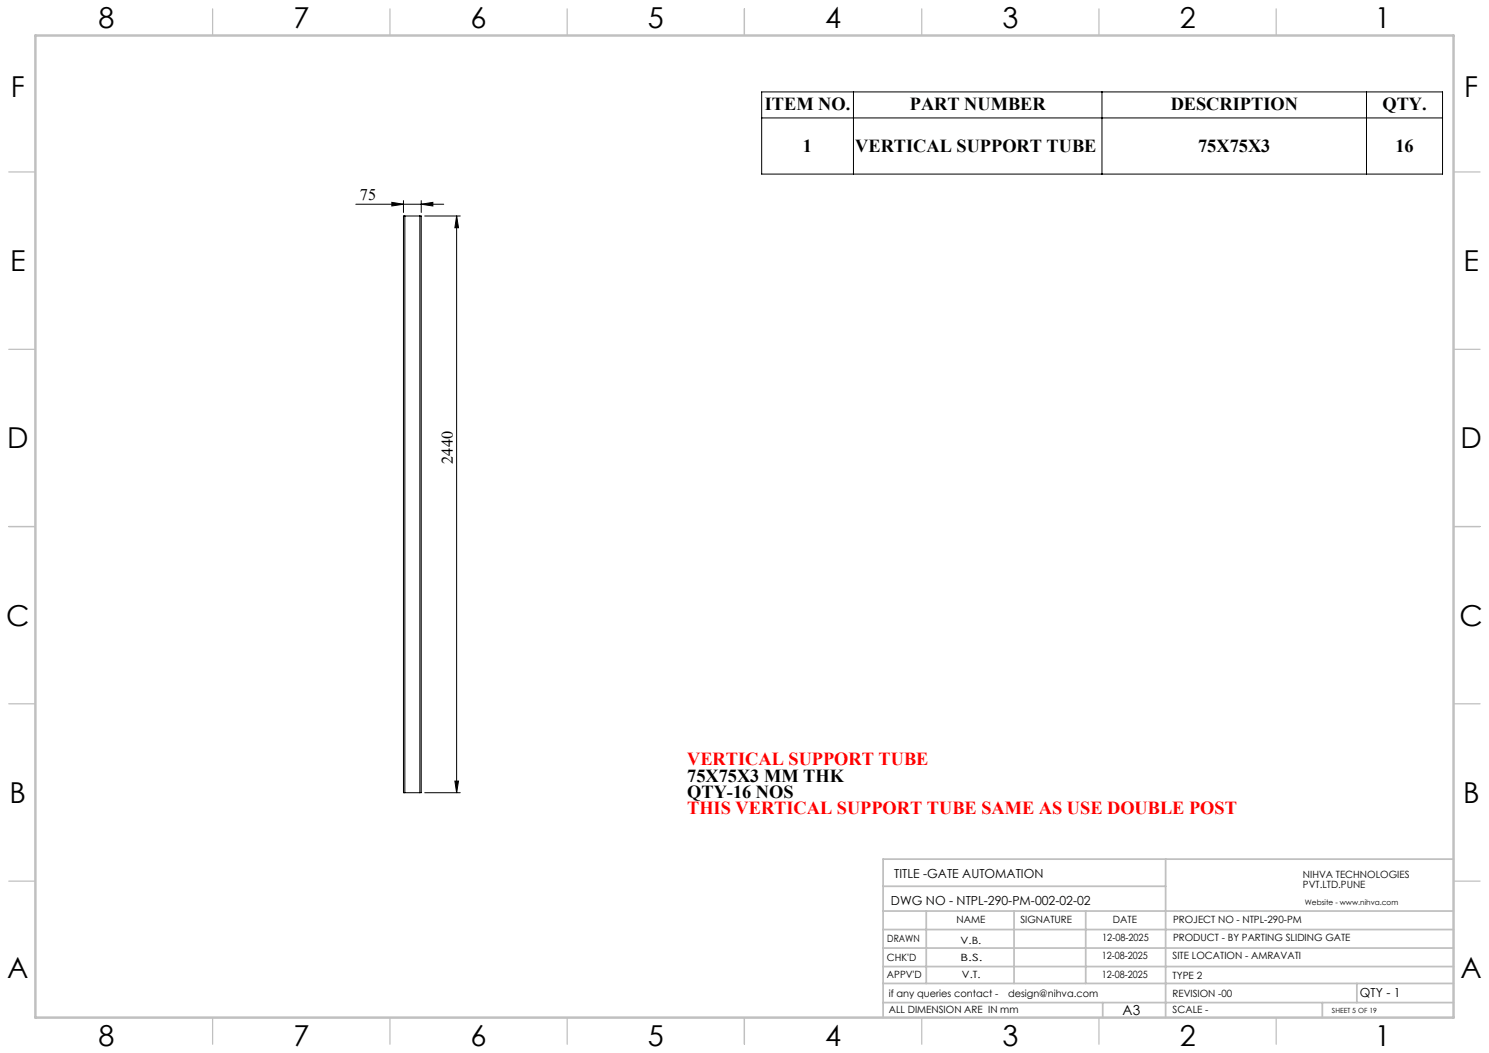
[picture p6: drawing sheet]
<svg xmlns="http://www.w3.org/2000/svg" width="420mm" height="297mm" viewBox="0 0 420 297" stroke-linecap="round" stroke-linejoin="round" font-family="sans-serif">
<defs><g id="words">
<g font-size="8.1">
<text x="27.8" y="8">8</text>
<text x="82.8" y="8">7</text>
<text x="132.8" y="8">6</text>
<text x="182.8" y="8">5</text>
<text x="232.8" y="8">4</text>
<text x="282.8" y="8">3</text>
<text x="332.8" y="8">2</text>
<text x="387.8" y="8">1</text>
<text x="3" y="27.2">F</text>
<text x="413" y="27.2">F</text>
<text x="2.8" y="76.5">E</text>
<text x="412.8" y="76.5">E</text>
<text x="2" y="126.5">D</text>
<text x="412" y="126.5">D</text>
<text x="1.7" y="176.5">C</text>
<text x="411.7" y="176.5">C</text>
<text x="2.7" y="226.5">B</text>
<text x="412.7" y="226.5">B</text>
<text x="2" y="275.7">A</text>
<text x="412" y="275.7">A</text>
<text x="27.8" y="295">8</text>
<text x="82.8" y="295">7</text>
<text x="132.8" y="295">6</text>
<text x="182.8" y="295">5</text>
<text x="232.8" y="295">4</text>
<text x="282.8" y="295">3</text>
<text x="332.8" y="295">2</text>
<text x="387.8" y="295">1</text>
</g>
<g font-size="5.2">
<text x="215.7" y="31.1">ITEM NO.</text>
<text x="256.6" y="31.1">PART NUMBER</text>
<text x="330.2" y="31.1">DESCRIPTION</text>
<text x="389.9" y="31.1">QTY.</text>
<text x="226.5" y="42.7">1</text>
<text x="241.2" y="42.7">VERTICAL SUPPORT TUBE</text>
<text x="338" y="42.7">75X75X3</text>
<text x="393.6" y="42.7">16</text>
<text x="193.8" y="220.5">75X75X3 MM THK</text>
<text x="193.8" y="225.1">QTY-16 NOS</text>
</g>
<g font-size="5.2" fill="#f00">
<text x="193.8" y="215.8">VERTICAL SUPPORT TUBE</text>
<text x="193.8" y="229.7">THIS VERTICAL SUPPORT TUBE SAME AS USE DOUBLE POST</text>
</g>
<g font-size="4.6">
<text x="101.5" y="56.5">75</text>
<text x="127.7" y="130.8" transform="rotate(-90 127.7 130.8)">2440</text>
</g>
<text font-size="3.9" x="316.7" y="286.4">A3</text>
<g font-size="3.5">
<text x="252.2" y="247.7">TITLE -GATE AUTOMATION</text>
<text x="251.3" y="255.1">DWG NO - NTPL-290-PM-002-02-02</text>
<text x="383.6" y="281.1">QTY - 1</text>
</g>
<g font-size="2.8">
<text x="367.5" y="247.7">NIHVA TECHNOLOGIES</text>
<text x="367.5" y="250.5">PVT.LTD.PUNE</text>
<text x="269.8" y="260.4">NAME</text>
<text x="287.8" y="260.4">SIGNATURE</text>
<text x="313.9" y="260.5">DATE</text>
<text x="330.9" y="260.5">PROJECT NO - NTPL-290-PM</text>
<text x="250.3" y="265.7">DRAWN</text>
<text x="270.9" y="266.1">V.B.</text>
<text x="310.9" y="265.5">12-08-2025</text>
<text x="330.9" y="265.5">PRODUCT - BY PARTING SLIDING GATE</text>
<text x="250.2" y="271.1">CHK'D</text>
<text x="250.2" y="275.8">APPV'D</text>
<text x="270.9" y="271.1">B.S.</text>
<text x="271.3" y="275.8">V.T.</text>
<text x="310.8" y="270.6">12-08-2025</text>
<text x="310.8" y="275.8">12-08-2025</text>
<text x="330.7" y="270.6">SITE LOCATION - AMRAVATI</text>
<text x="250.7" y="281.1">if any queries contact -</text>
<text x="284.3" y="281.1">design@nihva.com</text>
<text x="330.7" y="276.2">TYPE 2</text>
<text x="330.7" y="281.1">REVISION -00</text>
<text x="250.7" y="285.6">ALL DIMENSION ARE IN mm</text>
<text x="330.7" y="285.6">SCALE -</text>
</g>
<text font-size="2.1" x="368.1" y="255.1">Website - www.nihva.com</text>
<text font-size="2" x="375.7" y="285.6">SHEET 5 OF 19</text>
</g></defs>
<g fill="none" stroke="#000" stroke-width=".28">
<path d="M214.8 25.9h192.1v23.2h-192.1zM214.8 33.3h192.1M240.7 25.9v23.2M310.8 25.9v23.2M385.4 25.9v23.2M100.4 57.6h24.8M110.5 57.1l3.3 .5-3.3 .5zM113.8 56.6v3.3M118.8 57.6l3.3-.5v1zM118.8 56.6v3.3M114.2 60.9h-.4v162.7h.4M114.2 60.9v162.7"/>
<path d="M114.2 60.9h4.2M118.4 60.9h.4v162.7h-.4M118.4 60.9v162.7M119.8 60.9h10M128.8 60.9l.5 3.3h-1zM128.8 60.9v162.7M114.2 223.6h4.2M119.8 223.6h10M128.3 220.3h1l-.5 3.3z"/>
</g>
<g fill="none" stroke="#c0c0c0" stroke-width=".35">
<path d="M60 2.5v7.5M110 2.5v7.5M160 2.5v7.5M210 2.5v7.5M260 2.5v7.5M310 2.5v7.5M360 2.5v7.5M2.5 48.5h7.5M410 48.5h7.5M2.5 98.5h7.5M410 98.5h7.5M2.5 148.5h7.5"/>
<path d="M410 148.5h7.5M2.5 198.5h7.5M410 198.5h7.5M2.5 248.5h7.5M410 248.5h7.5M60 287v7.5M110 287v7.5M160 287v7.5M210 287v7.5M260 287v7.5M310 287v7.5M360 287v7.5"/>
</g>
<g fill="none" stroke="#c0c0c0" stroke-width=".5">
<path d="M249.1 257h160.9M249.1 250h79.7M261.3 257v20.4M286 257v20.4M306.2 257v20.4M328.8 242.3v44.7M410 242.3h-160.9v44.7M249.1 272.6h160.9M249.1 267.4h160.9M249.1 262.2h160.9M249.1 277.4h160.9M382.7 277.4v5.4"/>
<path d="M249.1 282.8h160.9M311 282.8v4.2M373 282.8v4.2"/>
</g>
<path d="M10 10h400v277h-400z" fill="none" stroke="#c0c0c0" stroke-width=".7"/>
<g fill="#000">
<path d="M110.5 57.1l3.3 .5-3.3 .5zM118.8 57.6l3.3-.5v1z"/>
<path d="M128.8 60.9l.5 3.3h-1zM128.3 220.3h1l-.5 3.3z"/>
</g>
<use href="#words"/>
</svg>
